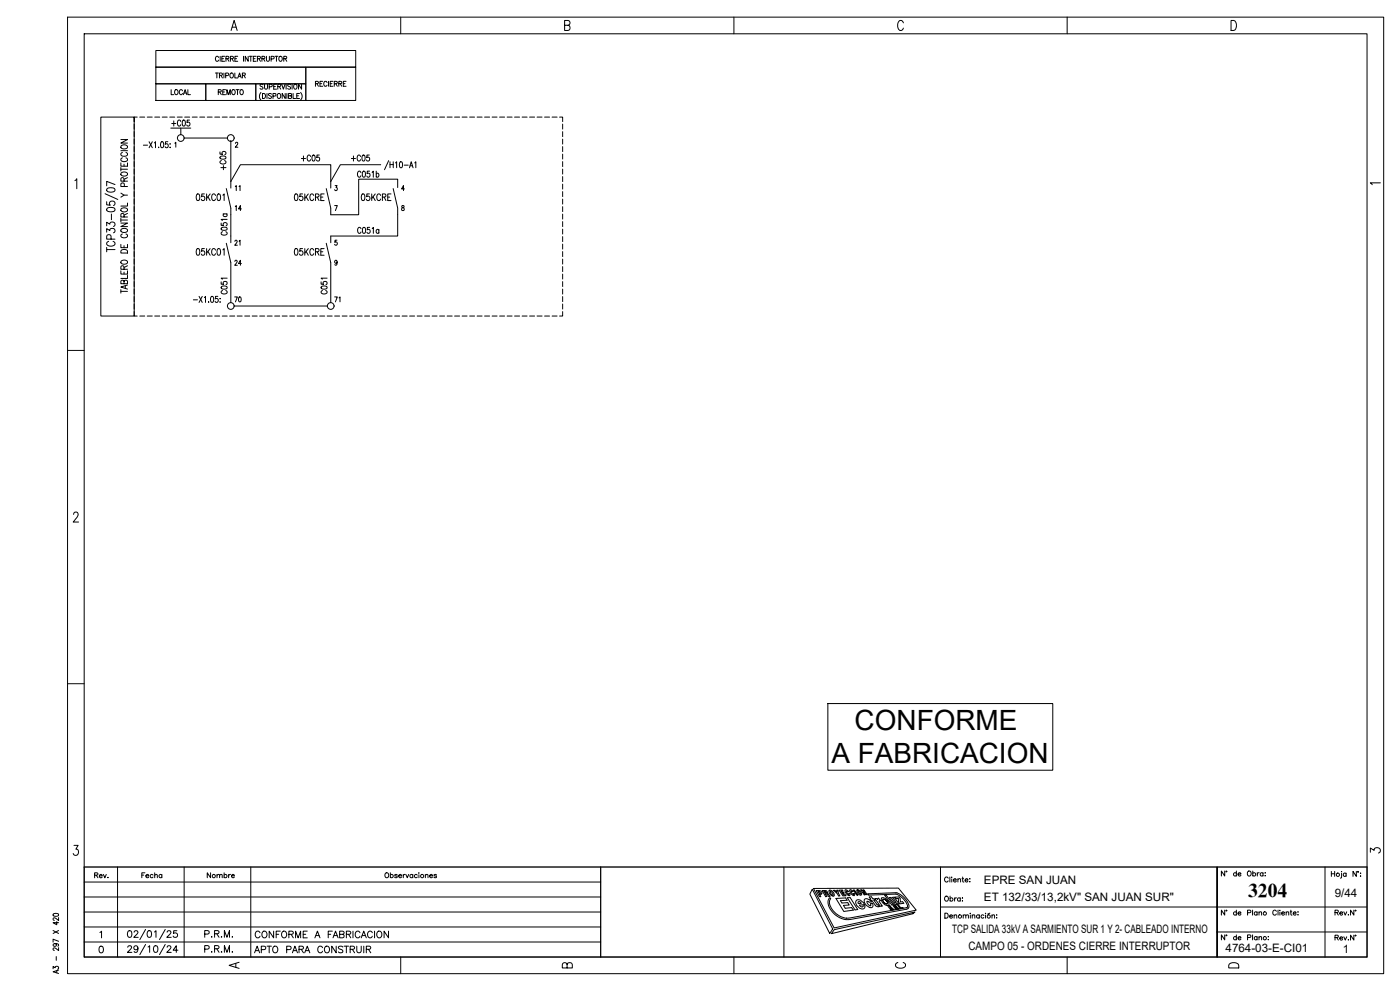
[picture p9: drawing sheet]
<svg xmlns="http://www.w3.org/2000/svg" width="420mm" height="297mm" viewBox="0 0 420 297" stroke-linecap="round" stroke-linejoin="round" font-family="sans-serif">
<defs><g id="words">
<g font-size="8.4">
<text x="256.5" y="219.2">CONFORME</text>
<text x="249.5" y="228.8">A FABRICACION</text>
</g>
<text font-size="5.9" x="374.6" y="269.1">3204</text>
<g font-size="5.3">
<text x="75.5" y="287.2">APTO PARA CONSTRUIR</text>
<text x="75.8" y="282.6">CONFORME A FABRICACION</text>
</g>
<g font-size="4.9">
<text x="50.8" y="39.2">+C05</text>
<text x="69.1" y="52.2" transform="rotate(-90 69.1 52.2)">+C05</text>
<text x="89.6" y="49.4">+C05</text>
<text x="104.4" y="49.4">+C05</text>
<text x="73.7" y="64.6" transform="rotate(-90 73.7 64.6)">14</text>
<text x="69.5" y="89.6" transform="rotate(-90 69.5 89.6)">C051</text>
<text x="99.5" y="89.6" transform="rotate(-90 99.5 89.6)">C051</text>
<text x="410.3" y="257.2">3</text>
<text x="67.7" y="291.7">A</text>
<text x="167.9" y="291.7">B</text>
<text x="267.8" y="291.7">C</text>
<text x="367.9" y="291.7">D</text>
</g>
<g font-size="4.4">
<text x="50.4" y="29.6">LOCAL</text>
<text x="73.4" y="58.6" transform="rotate(-90 73.4 58.6)">11</text>
<text x="69.5" y="74.8">21</text>
<text x="69.5" y="80.8">24</text>
<text x="69.5" y="91.7">70</text>
<text x="99.5" y="91.7">71</text>
<text x="27.5" y="264.6">Rev.</text>
<text x="41.6" y="264.6">Fecha</text>
<text x="61.4" y="264.6">Nombre</text>
</g>
<g font-size="3.5">
<text x="410.3" y="56.8">1</text>
<text x="295.3" y="265.3">EPRE SAN JUAN</text>
<text x="400.6" y="269.1">9/44</text>
<text x="295.3" y="270.3">ET 132/33/13,2kV&quot; SAN JUAN SUR&quot;</text>
<text x="285.8" y="279.8">TCP SALIDA 33kV A SARMIENTO SUR 1 Y 2- CABLEADO INTERNO</text>
<text x="290.7" y="284.9">CAMPO 05 - ORDENES CIERRE INTERRUPTOR</text>
<text x="367.8" y="285.7">4764-03-E-CI01</text>
<text x="403" y="285.9">1</text>
</g>
</g></defs>
<!-- layer: 0 -->
<g fill="none" stroke="#000" stroke-width=".3">
<path d="M20.3 5.1h395v287h-395zM25.3 10.1h385v277h-385zM46.8 15.2h60v5h-60zM65.6 17.3a.49 .49 0 0 0-.6-.4 .49 .49 0 0 0-.3 .6v.3a.49 .49 0 0 0 .3 .6 .49 .49 0 0 0 .6-.4M66.1 16.9v1.5M66.6 17.6h.5M67.4 16.9h-.8v1.5h.8M67.8 17.6l.8-.1v-.5l-.8-.1v1.5M68.3 17.6l.4 .8M69.1 17.6l.8-.1 .1-.5-.9-.1v1.5M69.4 9.1l.9-3 .9 3M69.6 17.6l.5 .8"/>
<path d="M69.7 8.1h1.1M70.5 17.6h.5M71.3 16.9h-.8v1.5h.8M73.1 16.9v1.5M74.5 16.9v1.5l-.9-1.5v1.5M74.8 16.9h.9M75.3 16.9v1.5M76 17.6h.6M76.9 16.9h-.9v1.5h.9M77.3 17.6l.7-.1 .1-.5-.8-.1v1.5M77.7 17.6l.5 .8M78.6 17.6l.8-.1v-.5l-.8-.1v1.5"/>
<path d="M79.1 17.6l.4 .8M80 16.9v1.1l.3 .4 .5-.2v-1.3M81.4 17.7l.7-.1 .1-.6-.8-.1v1.5M82.5 16.9h.9M83 16.9v1.5M83.8 17.1l.3-.2a.72 .72 0 0 1 .6 .8 .72 .72 0 0 1-.8 .6l-.2-.5zM85.2 17.6l.7-.1 .1-.5-.8-.1v1.5M85.6 17.6l.5 .8M120.3 5.1v5M169.5 7.6h1a.73 .73 0 0 0 .6-.7 .73 .73 0 0 0-.6-.8h-1v3h1a.81 .81 0 0 0 .6-.7 .81 .81 0 0 0-.6-.8M220.3 5.1v5M271.1 6.9a.8 .8 0 0 0-1.2-.6 2 2 0 0 0 .2 2.8 .86 .86 0 0 0 1-.7"/>
<path d="M320.3 5.1v5M369.5 6.1h.8a1.76 1.76 0 0 1 0 3h-.8zM40.3 37.2v1.5M40.3 39.5v1.5M41.2 35.1h-.9v59.7h-10v-59.7h10v1.4M41.9 35.1h1.5M44.2 35.1h1.5M46.4 35.1h1.5M46.8 25.1h15v5h-15zM46.8 20.2h45v4.9h-45zM48.7 35.1h1.5M59.9 35.1h1.5"/>
<path d="M61.8 25.1h15v5h-15zM62.2 35.1h1.5M64.4 35.1h1.5M64.6 21.9h.9M65.1 21.9v1.5M65.5 27.6l.8-.1 .1-.5-.9-.1v1.5M65.9 22.6l.7-.1 .1-.5-.8-.1v1.5M65.9 27.6l.5 .8M66.3 22.6l.5 .8M66.7 35.1h1.5M66.9 27.6h.5M67.2 21.9v1.5"/>
<path d="M67.7 26.9h-.8v1.5h.8M67.7 22.7l.8-.1 .1-.6-.9-.1v1.5M68.1 28.4v-1.5l.5 1.5 .5-1.5v1.5M68.9 35.1h1.5M69.3 22a.68 .68 0 0 1 .8 .6 .68 .68 0 0 1-.8 .7l-.3-.5zM69.7 27.1l.2-.2a.71 .71 0 0 1 .7 .8 .71 .71 0 0 1-.8 .6l-.3-.5zM70.5 21.9v1.5h.8M70.8 26.9h.9M71.2 35.1h1.5M71.3 26.9v1.5M71.4 23.4l.5-1.5 .5 1.5M71.6 22.9h.6"/>
<path d="M72.3 27l.1-.1a.71 .71 0 0 1 .7 .8 .71 .71 0 0 1-.8 .6l-.3-.5zM72.7 22.6l.8-.1 .1-.5-.9-.1v1.5M73.2 22.6l.4 .8M73.4 35.1h1.5M75.7 35.1h1.5M76.8 25.1h15v5h-15zM77.9 35.1h1.5M78.3 27.7a1.67 1.67 0 0 0 0 2.3M78.8 28a.77 .77 0 0 1 .9 .8 .77 .77 0 0 1-.9 .7zM78.9 25.5l-.3-.2-.6 .2 .2 .3 .7 .5-.3 .5-.6-.3M79.4 25.3v1l.4 .5 .4-.3 .1-1.2M80.1 28v1.5"/>
<path d="M80.2 35.1h1.5M80.8 26h.8v-.7h-.8v1.5M81.5 28.3l-.4-.3-.5 .3 .1 .3 .6 .3 .2 .4-.4 .2-.5-.2M81.9 28.8l.8-.1 .1-.5-.9-.2v1.5M82.1 26h.5M82.4 35.1h1.5M83 25.3h-.9v1.5h.9M83.4 26l.7-.1v-.6h-.7v1.5M83.5 28.1a.69 .69 0 0 1 .8 .7 .69 .69 0 0 1-.8 .7l-.3-.5zM83.8 26l.5 .8M84.5 25.3l.5 1.5 .5-1.5M84.7 35.1h1.5"/>
<path d="M85.6 28v1.5l-.9-1.5v1.5M85.9 25.3v1.5M86.1 28v1.5M86.6 28.7h.8l.1-.5-.9-.2v1.5l.9-.1v-.4l-.3-.3M86.9 35.1h1.5M87.2 25.5l-.3-.2-.6 .2 .2 .3 .7 .5-.3 .5-.6-.3M87.7 25.3v1.5M88 28v1.5h.7M88.4 25.3h.1a.72 .72 0 0 1 .7 .7 .72 .72 0 0 1-.8 .7l-.3-.5zM89.1 28.7h.5M89.2 35.1h1.5M89.9 28h-.8v1.5h.8"/>
<path d="M90.2 27.7a1.62 1.62 0 0 1 0 2.3M90.5 25.3v1.5l-.9-1.5v1.5M91.4 35.1h1.5M91.8 20.2h15v9.9h-15zM93.7 35.1h1.5M94.7 25.1l.7-.1 .1-.5-.8-.1v1.5M95.1 25.1l.5 .8M95.9 35.1h1.5M96 25.1h.5M96.9 24.4h-.9v1.5h.9M98.1 24.8a.5 .5 0 0 0-.5-.4 .5 .5 0 0 0-.4 .6v.3a.5 .5 0 0 0 .3 .6 .5 .5 0 0 0 .6-.4M98.2 35.1h1.5"/>
<path d="M98.6 24.4v1.5M99.1 25.1h.5M99.9 24.4h-.8v1.5h.8M100.3 25.1l.8-.1 .1-.5-.9-.1v1.5M100.4 35.1h1.5M100.8 25.1l.4 .8M101.7 25.1l.7-.1 .1-.5-.8-.1v1.5M102.1 25.1l.5 .8M102.7 35.1h1.5M103 25.1h.5M103.9 24.4h-.9v1.5h.9M104.9 35.1h1.5"/>
<path d="M107.2 35.1h1.5M109.4 35.1h1.5M111.7 35.1h1.5M113.9 35.1h1.5M116.2 35.1h1.5M118.4 35.1h1.5M120.7 35.1h1.5M122.9 35.1h1.5M125.2 35.1h1.5M127.4 35.1h1.5M129.7 35.1h1.5M131.9 35.1h1.5"/>
<path d="M134.2 35.1h1.5M136.4 35.1h1.5M138.7 35.1h1.5M140.9 35.1h1.5M143.2 35.1h1.5M145.4 35.1h1.5M147.7 35.1h1.5M149.9 35.1h1.5M152.2 35.1h1.5M154.4 35.1h1.5M156.7 35.1h1.5M158.9 35.1h1.5"/>
<path d="M161.2 35.1h1.5M163.4 35.1h1.5M165.7 35.1h1.5M167.9 35.1h1v1.4M168.9 37.2v1.5M168.9 39.5v1.5M22.5 54.2l.5-.6v3M31.5 58.1l3.8 1.7M32.1 56.6l1-.3a1.16 1.16 0 0 1 1.4 .6v.2a1.63 1.63 0 0 1-2.5 0zM34.5 55.4l-2.5-1v1.4M36.3 48.9v1h2v-1M36.3 41.9h2l-2 1h2"/>
<path d="M36.3 50.2v1.1M36.3 57.9l.9 .6M36.3 50.8h2M36.3 45.2h2M36.4 51.9a1.12 1.12 0 0 1 1.9 .5 1.1 1.1 0 0 1-1.1 .5 1.1 1.1 0 0 1-.9-.8zM36.4 43.8a1.12 1.12 0 0 1 1.9 .4 1.1 1.1 0 0 1-1.1 .5 1.1 1.1 0 0 1-.9-.8zM36.7 47.3a.59 .59 0 0 0-.4 .8 .59 .59 0 0 0 .7 .4h.5a.59 .59 0 0 0 .8-.4 .59 .59 0 0 0-.5-.8M36.7 45.7a.59 .59 0 0 0-.4 .8 .59 .59 0 0 0 .7 .4h.5a.59 .59 0 0 0 .8-.4 .59 .59 0 0 0-.5-.8M37.2 54.4l-.1-1h-.7l-.1 1h2M37.2 49.3v.6M37.3 56l-.1-1h-.8l-.1 1h2M38.3 58.5h-1.1l-.9 .7"/>
<path d="M38.3 53.3l-1.1 .5M40.3 41.7v1.5M40.3 44v1.5M40.3 46.2v1.5M40.3 48.5v1.5M40.3 50.7v1.5M40.3 53v1.5M40.3 55.2v1.5M40.3 57.5v1.5M40.3 59.7v1.5M43 43.6h1.3M44.7 42.5l1 1.8"/>
<path d="M45.7 42.5l-1 1.8M46.3 42.9l.4-.4v1.8M47.6 44.2v.1zM48.4 42.6l.2-.1a1 1 0 0 1 .5 .9 1 1 0 0 1-.5 .9l-.4-.7zM50.4 42.5h-.7l-.1 .8a.53 .53 0 0 1 .8 0 .53 .53 0 0 1-.1 .8 .53 .53 0 0 1-.8-.1M51 43.1v.2zM51 44.2v.1zM52.5 43l.3-.3v1.5M55.3 41.4h13M59.1 58.3h.6l.2 .3v1.2l-.4 .4-.4-.1-.1-.3-.1-.8zM61.3 58.2h-.7l-.1 .8a.6 .6 0 0 1 .9 .1 .6 .6 0 0 1-.1 .8 .6 .6 0 0 1-.9-.1M62 58.2v2"/>
<path d="M62.4 59l.7 1.2M63.1 58.2l-1.1 1.3M64.7 58.7a.59 .59 0 0 0-.8-.5 .59 .59 0 0 0-.4 .7v.5a.59 .59 0 0 0 .4 .8 .59 .59 0 0 0 .8-.5M65.4 58.3h.6l.1 .3v1.2l-.4 .4-.3-.1-.2-.3-.1-.8zM66.9 58.6l.4-.4v2M67.9 56.6l1.4 5.8M69.3 42.4v12l2.9-5h27.1v5M69.3 42.4h.1M70.7 43v-.2a.36 .36 0 0 1 .5 0 .36 .36 0 0 1 .1 .5l-.7 .9h.8M88.6 58.3h.6l.1 .3v1.2l-.3 .4-.4-.1-.2-.3-.1-.8zM90.8 58.2h-.8v.8a.6 .6 0 0 1 .8 .1 .6 .6 0 0 1-.1 .8 .6 .6 0 0 1-.8-.1M91.5 58.2v2"/>
<path d="M91.9 59l.6 1.2M92.5 58.2l-1 1.3M94.1 58.7a.59 .59 0 0 0-.7-.5 .59 .59 0 0 0-.4 .7v.5a.59 .59 0 0 0 .4 .8 .59 .59 0 0 0 .7-.5M94.7 59.1l.9-.1 .2-.2-.2-.5-.9-.1v2M95.2 59.1l.6 1.1M96.3 59.1h.6M97.3 58.2h-1v2h1M99.3 54.4v2M100.6 55.7h.6l-.4 .6a.44 .44 0 0 1 .4 .6 .44 .44 0 0 1-.8 0M108.3 51.8a.54 .54 0 0 0-.6-.4 .54 .54 0 0 0-.4 .6v.5a.54 .54 0 0 0 .4 .7 .54 .54 0 0 0 .6-.5M108.7 58.3h.6l.1 .3v1.2l-.4 .4-.3-.1-.2-.3-.1-.8zM108.9 51.5l.2-.1a1.02 1.02 0 0 1 .6 .9 1.02 1.02 0 0 1-.6 .9l-.4-.8z"/>
<path d="M110.9 58.2h-.8l-.1 .8a.6 .6 0 0 1 .9 .1 .6 .6 0 0 1-.1 .8 .6 .6 0 0 1-.8-.1M110.9 51.4h-.7v.7a.53 .53 0 0 1 .7 .1 .53 .53 0 0 1 0 .7 .53 .53 0 0 1-.8-.1M111.6 58.2v2M111.7 51.7l.3-.3v1.8M111.9 59l.7 1.2M112.6 58.2l-1 1.3M112.9 52.2l.1-.2a.53 .53 0 0 1 .7 .6 .53 .53 0 0 1-.7 .5l-.1-.2M112.9 51.4v1.8M114.2 58.7a.59 .59 0 0 0-.7-.5 .59 .59 0 0 0-.4 .7v.5a.59 .59 0 0 0 .4 .8 .59 .59 0 0 0 .7-.5M114.3 49.4h-12.2l-2.8 5M114.8 59.1l.9-.1v-.7l-.9-.1v2M115.3 59.1l.5 1.1"/>
<path d="M116.4 59.1h.6M116.6 48.2l-1.2 2.7M117 48.5v1.8M117 49.4h1M117.3 58.2h-.9v2h.9M118 56.6l1.4 5.8v8.4h-20.1v2M118 48.5v1.8M118.7 48.9l.3-.4v1.8M119.4 56.3v-2.5h-11.8v10.6h-8.3v-2l-1.4-5.8M120.1 48.6l.2-.1a1 1 0 0 1 .5 .9 1 1 0 0 1-.5 .9l-.4-.7zM121.3 49.6h1.2M121.4 56.7h-.9l.6-1v1.5"/>
<path d="M122.9 50.3l.5-1.8 .6 1.8M123.1 49.7h.7M124.5 48.9l.3-.4v1.8M168.9 41.7v1.5M168.9 44v1.5M168.9 46.2v1.5M168.9 48.5v1.5M168.9 50.7v1.5M168.9 53v1.5M168.9 55.2v1.5M168.9 57.5v1.5M168.9 59.7v1.5"/>
<path d="M32 69.7v-1.1l1 .6a.74 .74 0 0 1 1.1-.6 .74 .74 0 0 1 0 1.3M32 67.8v-1.1l1 .6a.74 .74 0 0 1 1.1-.6 .74 .74 0 0 1 0 1.2M32 60.5v1l1.1 .1a.76 .76 0 0 1 .1-1.1 .76 .76 0 0 1 1 0 .76 .76 0 0 1 .1 1.1l-.2 .1M32 74.9h2.5M32 74.2v1.4M32.1 62.5l1-.3a1.16 1.16 0 0 1 1.4 .6v.2a1.63 1.63 0 0 1-2.5 0zM32.6 72.4a.74 .74 0 0 0-.6 .9 .74 .74 0 0 0 1 .6h.6a.74 .74 0 0 0 .9-.6 .74 .74 0 0 0-.6-.9M33.3 71.8v-.9a.69 .69 0 0 0-.6-.5 .69 .69 0 0 0-.7 .5v.9h2.5M33.4 64.2v1.7M36.3 73.3v1h2v-1M36.3 66.9h2l-2 1.1h2M36.3 65.5v1"/>
<path d="M36.3 66h2M36.4 78.4a1.12 1.12 0 0 1 1.9 .4 1.1 1.1 0 0 1-1.1 .5 1.1 1.1 0 0 1-.9-.8zM36.4 75.2a1.09 1.09 0 0 1 1.2-.3 1.09 1.09 0 0 1 .7 1h-2zM36.4 68.8a1.14 1.14 0 0 1 1.9 .5 1.11 1.11 0 0 1-1.1 .5 1.11 1.11 0 0 1-.9-.8zM36.4 62.7a1.14 1.14 0 0 1 1.9 .4 1.1 1.1 0 0 1-1.1 .5 1.1 1.1 0 0 1-.9-.8zM36.7 70.2a.59 .59 0 0 0-.4 .7 .59 .59 0 0 0 .7 .5h.5a.59 .59 0 0 0 .8-.5 .59 .59 0 0 0-.5-.7M37.2 65.1l-.1-.9h-.7l-.1 .9h2M37.2 73.7v.6M38.3 60.9v.9h-2M38.3 79.7l-1.1 .6M38.3 64l-1.1 .6M40.3 62v1.5"/>
<path d="M40.3 64.2v1.5M40.3 66.5v1.5M40.3 68.7v1.5M40.3 71v1.5M40.3 73.2v1.5M40.3 75.5v1.5M40.3 77.7v1.5M40.3 80v1.5M59.1 74.7h.6l.2 .3v1.2l-.4 .4-.4-.1-.1-.3-.1-.8zM61.3 74.6h-.7l-.1 .8a.6 .6 0 0 1 .9 .1 .6 .6 0 0 1-.1 .8 .6 .6 0 0 1-.9-.1M62 74.6v2M62.4 75.4l.7 1.2"/>
<path d="M63.1 74.6l-1.1 1.3M64.7 75.1a.59 .59 0 0 0-.8-.5 .59 .59 0 0 0-.4 .8v.4a.59 .59 0 0 0 .4 .8 .59 .59 0 0 0 .8-.5M65.4 74.7h.6l.1 .3v1.2l-.4 .4-.3-.1-.2-.3-.1-.8zM66.4 66.9v.7l.7 .1a.54 .54 0 0 1 .1-.8 .54 .54 0 0 1 .8 .1 .54 .54 0 0 1-.2 .8M66.5 68.4l.9-.2h.4l.4 .4a1.02 1.02 0 0 1-1.8 0zM66.8 69.5a.52 .52 0 0 0-.4 .7 .52 .52 0 0 0 .6 .3h.5a.53 .53 0 0 0 .7-.3 .53 .53 0 0 0-.5-.7M66.9 75l.4-.4v2M67 64.2h1.2M67.2 64.2a.52 .52 0 0 0-.1 .7 .52 .52 0 0 0 .8 0l.3-.2-.3-.5M67.9 73l1.4 5.8v12M68.2 65.8h-1.8l.3 .4M69.3 64.4v6.4"/>
<path d="M88.6 74.7h.6l.1 .3v1.2l-.3 .4-.4-.1-.2-.3-.1-.8zM90.8 74.6h-.8v.8a.6 .6 0 0 1 .8 .1 .6 .6 0 0 1-.1 .8 .6 .6 0 0 1-.8-.1M91.5 74.6v2M91.9 75.4l.6 1.2M92.5 74.6l-1 1.3M94.1 75.1a.59 .59 0 0 0-.7-.5 .59 .59 0 0 0-.4 .8v.4a.59 .59 0 0 0 .4 .8 .59 .59 0 0 0 .7-.5M94.7 75.5l.9-.1 .2-.2-.2-.5-.9-.1v2M95.2 75.5l.6 1.1M96.3 75.5h.6M97.3 74.6h-1v2h1M97.9 73l1.4 5.8v12M100.4 61.7h.8l-.5 1.5"/>
<path d="M101.1 72.1h-.5l-.1 .6a.45 .45 0 0 1 .6 .1 .45 .45 0 0 1 0 .6 .45 .45 0 0 1-.7-.1M101.2 78.6l-.2 .3a.4 .4 0 0 1-.5-.1 .4 .4 0 0 1 .1-.6 .4 .4 0 0 1 .5 .1v1l-.3 .3-.3-.2M108.3 68.6a.52 .52 0 0 0-.6-.4 .52 .52 0 0 0-.4 .7v.4a.53 .53 0 0 0 .4 .7 .53 .53 0 0 0 .6-.4M109 68.3l.2-.1a1 1 0 0 1 .5 .9 1 1 0 0 1-.5 .9l-.4-.8zM110.9 68.2h-.6l-.1 .8a.54 .54 0 0 1 .8 0 .54 .54 0 0 1-.1 .8 .54 .54 0 0 1-.8-.1M111.7 68.6l.3-.4v1.8M113.7 69.1a.56 .56 0 0 0-.9 .2 .56 .56 0 0 0 .6 .7l.3-.2M113.7 68.8v1.2M120.6 61.7v.5a.51 .51 0 0 1 .7 .4 .51 .51 0 0 1-.5 .6 .54 .54 0 0 1-.2-.7 .54 .54 0 0 1 .6-.3v-.5zM168.9 62v1.5M168.9 64.2v1.5M168.9 66.5v1.5"/>
<path d="M168.9 68.7v1.5M168.9 71v1.5M168.9 73.2v1.5M168.9 75.5v1.5M168.9 77.7v1.5M168.9 80v1.5M36.3 81.3v.9h2v-.9M36.3 87.4h2M36.3 86.9v1M37.2 84.5l.4-.4h.5l.2 .4v.6h-2l.1-.9h.7l.1 .9M37.2 80.8l-.1-.9h-.7l-.1 .9h2M37.2 81.6v.6"/>
<path d="M37.6 85.7v.8M38.3 85.5l-2 .6 2 .6M38.3 82.6v.9h-2M40.3 93.5v1.3h.9M40.3 82.2v1.5M40.3 84.5v1.5M40.3 86.7v1.5M40.3 89v1.5M40.3 91.2v1.5M41.9 94.8h1.5M44.2 94.8h1.5M46.4 94.8h1.5"/>
<path d="M48.7 94.8h1.5M50.9 94.8h1.5M53.2 94.8h1.5M55.4 94.8h1.5M57.7 94.8h1.5M58 90h1.3M59.7 88.9l1 1.8M59.9 94.8h1.5M60.7 88.9l-1 1.8M61.3 89.3l.4-.4v1.8M62.2 94.8h1.5M62.6 90.6v.1z"/>
<path d="M63.4 89l.2-.1a1.02 1.02 0 0 1 .5 .9 1.02 1.02 0 0 1-.5 .9l-.4-.7zM64.4 94.8h1.5M66.7 94.8h1.5M68.9 94.8h1.5M70.3 91.8h28M71.2 94.8h1.5M73.4 94.8h1.5M75.7 94.8h1.5M77.9 94.8h1.5M80.2 94.8h1.5M82.4 94.8h1.5M84.7 94.8h1.5"/>
<path d="M86.9 94.8h1.5M89.2 94.8h1.5M91.4 94.8h1.5M93.7 94.8h1.5M95.9 94.8h1.5M98.2 94.8h1.5M100.4 94.8h1.5M102.7 94.8h1.5M104.9 94.8h1.5M107.2 94.8h1.5M109.4 94.8h1.5M111.7 94.8h1.5"/>
<path d="M113.9 94.8h1.5M116.2 94.8h1.5M118.4 94.8h1.5M120.7 94.8h1.5M122.9 94.8h1.5M125.2 94.8h1.5M127.4 94.8h1.5M129.7 94.8h1.5M131.9 94.8h1.5M134.2 94.8h1.5M136.4 94.8h1.5M138.7 94.8h1.5"/>
<path d="M140.9 94.8h1.5M143.2 94.8h1.5M145.4 94.8h1.5M147.7 94.8h1.5M149.9 94.8h1.5M152.2 94.8h1.5M154.4 94.8h1.5M156.7 94.8h1.5M158.9 94.8h1.5M161.2 94.8h1.5M163.4 94.8h1.5M165.7 94.8h1.5"/>
<path d="M168.9 93.5v1.3h-1M168.9 82.2v1.5M168.9 84.5v1.5M168.9 86.7v1.5M168.9 89v1.5M168.9 91.2v1.5M20.3 105.1h5M22.1 154.3l.2-.5 .7-.2 .3 .3 .1 .6-1.4 2.1h1.6M20.3 205.1h5M22.2 253.6h1.2l-.6 1.2a.88 .88 0 0 1 .7 1.3 .88 .88 0 0 1-1.5 0M120.3 287.1v5M220.3 287.1v5"/>
<path d="M320.3 287.1v5"/>
<circle cx="54.3" cy="41.4" r="1.01"/>
<circle cx="69.3" cy="41.4" r="1.01"/>
</g>
<!-- layer: TEXTOS -->
<g fill="none" stroke="#000" stroke-width=".3">
<path d="M15.9 279.2l1.7 .9M16 274.2l.9-.2 .7 .4a.92 .92 0 0 1-.8 .5 .92 .92 0 0 1-.9-.5zM17 276.5v1l-1.1-.7h1.7M17.6 275.3v.9l-1.2-.8-.5 .2 .1 .4 .3 .1M17.6 279.2l-1.7 .9M30 279.8l.5-.4v2M38.5 279.3h.5a1.14 1.14 0 0 1 0 1.9h-.2a1.26 1.26 0 0 1-.3-1.9zM40.3 279.7l.1-.4h.6l.4 .5-1.3 1.4h1.4M43.7 278.9l-1.7 3M44.4 279.3h.5a1.14 1.14 0 0 1 0 1.9h-.2a1.26 1.26 0 0 1-.3-1.9zM46.3 279.6l.5-.3v1.9M49.6 278.9l-1.7 3"/>
<path d="M50.2 279.7l.1-.4h.6l.4 .5-1.2 1.4h1.3M53.1 279.3h-1v.8a.7 .7 0 0 1 1 0 .7 .7 0 0 1-.1 1.1 .7 .7 0 0 1-1-.3M15.9 290.7v-.7l.7 .4a.49 .49 0 0 1 .7-.4 .49 .49 0 0 1 0 .8M16.5 283.1l.4 .2a.45 .45 0 0 1-.5 .7 .45 .45 0 0 1-.2-.8l1.3 .1 .1 .3-.3 .3M16.9 287v1.1M17 291.3v.6M17.6 291.1l-1.7 .5 1.7 .5M17.6 284.3v.9l-1.2-.8-.5 .2 .1 .4 .3 .2M17.6 282.4l-1.7-.6v.9M30 284a.63 .63 0 0 1 .9 .3l.1 .5a.87 .87 0 0 1-.7 1.1 1.29 1.29 0 0 1-.3-1.9zM38.3 284.2l.2-.4h.6l.4 .5-1.3 1.5h1.4M41.4 284.4a.63 .63 0 0 1-.8 .6 .63 .63 0 0 1-.3-1 .63 .63 0 0 1 1 0l.1 .4a.96 .96 0 0 1-.8 1.4l-.3-.3"/>
<path d="M43.7 283.4l-1.7 3M44.4 284.1l.5-.3v2M46.3 283.8h.5a1.14 1.14 0 0 1 0 2h-.2a1.26 1.26 0 0 1-.3-2zM49.6 283.4l-1.7 3M50.2 284.2l.1-.4h.6l.4 .5-1.2 1.5h1.3M53.4 285.1h-1.4l.9-1.3v2M61.4 284.8l1.2-.1 .2-.3-.1-.5-1.3-.2v2M61.4 280.3l1.2-.1 .2-.3-.1-.5-1.3-.2v2M63.5 285.6h.1zM63.5 281.1h.1zM64.4 284.7l1.1-.1 .2-.5-.5-.4h-.8v2M64.4 280.2l1.1-.1 .2-.5-.5-.4h-.8v2"/>
<path d="M65.1 284.7l.6 1M65.1 280.2l.6 1M66.4 285.6h.2zM66.4 281.1h.2zM67.3 285.7v-2l.8 2 .8-2v2M67.3 281.2v-2l.8 2 .8-2v2M69.6 285.6h.2zM69.6 281.1h.2z"/>
</g>
<!-- layer: rotulo -->
<path d="M25.3 260.1h385" fill="none" stroke="#000" stroke-width=".4"/>
<g fill="none" stroke="#000" stroke-width=".3">
<path d="M25.3 260.1v27h385v-27M25.3 278.1h155M25.3 273.6h155M25.3 269.1h155M25.3 264.6h155M35.3 260.1v27M55.3 260.1v27M75.3 260.1v27M117.2 262.6a.48 .48 0 0 1 .7-.1 .48 .48 0 0 1 0 .7 .48 .48 0 0 1-.7-.1M117.2 261.9v1.5M119.2 262.6l-.3-.2-.5 .2 .8 .3v.4l-.8-.2M119.6 262.8h.9a.5 .5 0 0 0-.8-.2 .5 .5 0 0 0 0 .8 .5 .5 0 0 0 .8-.3"/>
<path d="M121 262.4v1M121.6 262.4l-.6 .4M121.8 262.4l.4 1 .5-1M123.9 262.6a.48 .48 0 0 0-.7-.1 .48 .48 0 0 0 0 .7 .48 .48 0 0 0 .7-.1M123.9 262.4v1M125.2 262.6a.48 .48 0 0 0-.7-.1 .48 .48 0 0 0 0 .7 .48 .48 0 0 0 .7-.1M125.7 261.9h.1M125.7 262.4v1M127.6 262.7l.4-.3h.4l.1 1M127.6 262.4v1M128.9 262.8h.9a.5 .5 0 0 0-.8-.2 .5 .5 0 0 0 0 .8 .5 .5 0 0 0 .8-.3M131 262.6l-.3-.2-.5 .2 .8 .3v.4l-.5 .1-.3-.3"/>
<path d="M180.3 260.1v27M235.3 260.1v27M243.8 266.8l6.1 11.9-.9 1.4-6-11.8zM244.1 266.6l25.5-.1 5.4 6.6-24.7 5.3zM245 267.2h1a.62 .62 0 0 1 .6 .4 .62 .62 0 0 1-.2 .7h-.5l.5 .7h-.5zM245.5 267.5h.5l.2 .5h-.4zM247.8 267.9l.2-.2-.2-.2-.6-.1 .4 .6h.2M248.2 268.3l-.5-.1 .5 .8h-.4M248.3 268.4l.4 .6h.4l-.8-.9-.2-.7-1.4-.2 1.1 1.8M248.9 267.1a1.38 1.38 0 0 1 1.4 1.8 1.38 1.38 0 0 1-1.4-1.8zM249.2 267.4l.6 .5 .2 .8-.6-.5zM250.2 267.1h.4l.6 .6-.1-.6h.4l.1 .9 .5 .8h-.4l-.4-.6z"/>
<path d="M250.4 278.9l24.2-5.3-.6 .6-24.5 5.9zM250.9 269.6l2.9-.2 .4 .7-2 .1 .5 .7 1.7-.1 .5 .7-1.8 .2 .6 .8 1.9-.2 .5 .8-2.9 .4zM251.8 267.1l1-.1 .2 .4h-.6l.3 .4 .5-.1 .2 .3h-.5l.2 .5 .6-.1 .2 .4h-.9zM254.1 275.5h.1M254.3 269.4l.8-.1 2.3 3.6-.8 .1zM254.7 268.1v.3l-.7-1.1 .4 .3 .2-.2-.8-.4a1.22 1.22 0 0 0 1 1.7l.3-.2-.1-.4h-.3M256.1 267h.3l1 1.6h-.3zM256.1 268.1v.3l-.8-1.1 .7 .1-.8-.5a1.22 1.22 0 0 0 1 1.8l.3-.2-.1-.4h-.3M257.2 267a1.26 1.26 0 0 1 1.3 1.6 1.26 1.26 0 0 1-1.3-1.6zM257.5 267.2l.5 .4 .2 .7-.5-.4zM257.6 271.1l.8-.1-.2-.3-.5-.2-.1 .6M258.3 267h.3l.9 .8-.5-.8h.3l.9 1.4h-.2l-.9-.7 .5 .8h-.2z"/>
<path d="M259.5 269.8a1.64 1.64 0 0 1 2.1 .8l-.8 .1-.5-.3a1 1 0 0 0 1 1.3l-.1-.6h.6a.78 .78 0 0 1-.4 1.2 2.13 2.13 0 0 1-1.9-2.5zM259.6 271.7a.86 .86 0 0 1-.4 1 .86 .86 0 0 1-1.1-.1l-1-1a.97 .97 0 0 1 0-1.5 .97 .97 0 0 1 1.4 .2l1 1.1-1.6 .2 .8 .5 .3-.3 .6-.1M262.7 271.6l.4 .4h.5M262.8 271.7l-1.1-1.5h-.3l-.4-.4h.3l-.4-.7h.6l.5 .6h.3l.3 .4-.3 .1 .9 1.2 .8 .6-.4 .1M264.2 270.2l-.3 .3 .9 1.4h-.6l-1.6-2.3h.6l.2 .2 .3-.3 .5 .7M264.6 269.5a1.83 1.83 0 0 1 2.1 2.1 1.83 1.83 0 0 1-2.1-2.1zM265 269.8h.5l.6 .5a.58 .58 0 0 1 0 1l-.9-.5-.3-.7zM265.5 268.6h.5l2.1 2.8-.5 .1zM266.5 271.8h.6l.2 .2h-.5l.8 .3 .3 .4v.4l-.6-.1-.3-.4h.5l-.6-.2zM266.9 269.3h.5l1 1.4 .5 .1-1-1.6h.4l1.5 2-.4 .1-.3-.3v.3l-.2 .1-.6-.3zM266.9 271.7h.1M268 272.8l.3 .2z"/>
<path d="M268.1 271.5l.7 .1 .2 .5 .6 .6-.3 .1-.6-.5 .4 .5-.2 .1-.9-1.2zM268.5 271.7h.1M268.5 271.7h-.3l.3 .4 .3-.1-.2-.3M268.6 269.2l1.2-.1 .3 .4 .1 1.1h.7l.3 .4-1.1 .2-.4-.6-.1-1h-.7zM268.8 268.2a5.2 5.2 0 0 1 3.5 3.9l-.4 .3-17.8 3.1M268.9 268.3l-8.3 .3-.2-.4 8.5-.4a5.6 5.6 0 0 1 3.9 4.1l-.2 .6M269.2 271.4l.3-.1 .8 1.1 .5 .1-.6 .1zM269.5 272.5l.4 .2zM270.7 272.3l.4 .2zM272.1 272.8l-16.8 3.1a6.1 6.1 0 0 1-6.8-5.7l.4-.9 .4 .2a3.2 3.2 0 0 0 1.1 4.1 6 6 0 0 0 3.7 1.9M272.6 272.5l-.5 .3M282.3 272.1h127.8"/>
<path d="M282.3 260.1v27M283.6 274h.4a.8 .8 0 0 1 .6 .7 .8 .8 0 0 1-.6 .8h-.4zM283.6 269.1l.2-.1a.67 .67 0 0 1 .8 .7 .67 .67 0 0 1-1 .5zM284.6 263.5a.56 .56 0 0 0-.7-.4 .56 .56 0 0 0-.4 .6v.4a.56 .56 0 0 0 .4 .5 .56 .56 0 0 0 .7-.3M285 274.9h.8a.48 .48 0 0 0-.5-.4 .48 .48 0 0 0-.4 .5 .48 .48 0 0 0 .4 .5l.5-.2M285.1 263.1v1.5M285.1 269.6a.48 .48 0 0 1 .7-.1 .48 .48 0 0 1 0 .7 .48 .48 0 0 1-.7 0M285.1 268.9v1.5M285.6 263.2h.1M285.6 263.7v.9M286.1 264.1h.9a.48 .48 0 0 0-.5-.4 .48 .48 0 0 0-.5 .5 .48 .48 0 0 0 .5 .4l.5-.2M286.3 274.8l.4-.3 .4 .1v.9"/>
<path d="M286.3 274.5v1M286.5 269.4v1M287.1 269.4l-.4 .1-.2 .3M287.5 263.9l.3-.3 .4 .1 .1 .9M287.5 263.6v1M288.2 269.6a.47 .47 0 0 0-.7-.1 .47 .47 0 0 0 0 .7 .47 .47 0 0 0 .7 0M288.2 269.4v1M288.7 263.6h.5M288.9 269.4h.1M288.9 270.3h.1M288.9 263.1v1.3l.4 .2M289.1 274.8l.3-.3 .4 .1v.9"/>
<path d="M289.1 274.5v1M289.6 264.1h.9a.48 .48 0 0 0-.5-.4 .48 .48 0 0 0-.5 .5 .48 .48 0 0 0 .5 .4l.5-.2M289.8 274.8l.4-.3 .4 .1v.9M291.1 264.5h.1M291.1 263.6h.1M291.1 274h.1M291.2 274.6v.9M291.8 274.8l.3-.3 .4 .1 .1 .9M291.8 274.5v1M293.9 274.7a.47 .47 0 0 0-.7-.1 .47 .47 0 0 0 0 .7 .47 .47 0 0 0 .7 0M293.9 274.5v1M295.3 274.7a.47 .47 0 0 0-.7-.1 .47 .47 0 0 0 0 .7 .47 .47 0 0 0 .7 0"/>
<path d="M295.7 274h.1M295.8 274.6v.9M297.1 274l-.7 .3M297.7 274.8l.4-.3 .3 .1 .1 .9M297.7 274.5v1M299.1 274.5h.1M299.1 275.3h.1M365.1 279.6h45M367.6 273.1v1.5l-1-1.5v1.5M367.6 261.3v1.5l-1-1.5v1.5M371 273.8a.47 .47 0 0 0-.7-.1 .47 .47 0 0 0 0 .7 .47 .47 0 0 0 .7 0M371 262.1a.47 .47 0 0 0-.7-.1 .47 .47 0 0 0 0 .7 .47 .47 0 0 0 .7-.1"/>
<path d="M371 261.3v1.5M371 273.1v1.5M371.6 274h.8a.51 .51 0 0 0-.8-.2 .51 .51 0 0 0 0 .8 .51 .51 0 0 0 .8-.2M371.6 262.3h.8a.51 .51 0 0 0-.8-.3 .51 .51 0 0 0 0 .9 .51 .51 0 0 0 .8-.3M374.4 273.9l.9-.1v-.6l-.9-.1v1.5M374.5 261.6a.66 .66 0 0 1 1 .5 .66 .66 0 0 1-1 .5zM375.9 273.1v1.5M376 262.1a.48 .48 0 0 1 .7-.1 .48 .48 0 0 1 0 .7 .48 .48 0 0 1-.7-.1M376 261.3v1.5M377.3 273.8a.47 .47 0 0 0-.7-.1 .47 .47 0 0 0 0 .7 .47 .47 0 0 0 .7 0M377.3 273.6v1M377.3 261.9v.9"/>
<path d="M377.8 273.9l.4-.3h.4v1M377.8 273.6v1M377.9 261.9h-.4l-.2 .4M379 262.1a.47 .47 0 0 0-.7-.1 .47 .47 0 0 0 0 .7 .47 .47 0 0 0 .7-.1M379 261.9v.9M379.7 261.9h.1M379.7 262.7h.1M383 273.4a.54 .54 0 0 0-.6-.3 .54 .54 0 0 0-.4 .5v.4a.54 .54 0 0 0 .4 .6 .54 .54 0 0 0 .6-.4M383.6 273.1v1.5M384.1 273.2h.1M384.1 273.6v1M384.6 274h.9a.48 .48 0 0 0-.7-.3 .48 .48 0 0 0-.2 .7 .48 .48 0 0 0 .7 .1l.2-.1"/>
<path d="M386 273.9l.3-.3h.4l.1 1M386 273.6v1M387.2 273.6h.5M387.4 273.1v1.2l.4 .3M388.1 274h.9a.49 .49 0 0 0-.7-.3 .49 .49 0 0 0-.2 .7 .49 .49 0 0 0 .7 .1l.2-.1M389.5 273.6h.1M389.5 274.4h.1M397.7 260.1v27M399.6 261.5v1.5M399.6 262.2h1M400.6 261.5v1.5M400.7 273.8l.8-.1 .1-.5-.9-.1v1.5"/>
<path d="M401.2 273.8l.5 .8M402.1 274h.8a.48 .48 0 0 0-.6-.3 .48 .48 0 0 0-.2 .7 .48 .48 0 0 0 .7 .1l.1-.1M402.6 261.5h.1M402.6 262v1.2l-.3 .3M403.3 273.6l.4 1 .5-1M404 262.2a.47 .47 0 0 0-.7-.1 .47 .47 0 0 0 0 .7 .47 .47 0 0 0 .7-.1M404 262v1M404.7 274.4h.1M406.3 273.1v1.5l-1-1.5v1.5M407 261.5v1.5l-.9-1.5v1.5M408.3 262h.1M408.3 262.8h.1"/>
<path d="M25.3 282.6h155M365.3 287.1v-27v27M367.6 280.5v1.5l-1-1.5v1.5M371 281.2a.47 .47 0 0 0-.7 0 .47 .47 0 0 0 0 .7 .47 .47 0 0 0 .7-.1M371 280.5v1.5M371.6 281.4h.8a.48 .48 0 0 0-.6-.3 .48 .48 0 0 0-.2 .7 .48 .48 0 0 0 .7 .1l.1-.1M374.4 281.3l.9-.1v-.6l-.9-.1v1.5M375.9 280.5v1.5M377.3 281.2a.47 .47 0 0 0-.7 0 .47 .47 0 0 0 0 .7 .47 .47 0 0 0 .7-.1M377.3 281v1M377.8 281.3l.4-.3 .4 .1v.9M377.8 281v1"/>
<path d="M380.6 281h.1M380.6 281.9h.1M400.7 281.3l.8-.1 .1-.5-.9-.1v1.5M401.2 281.3l.5 .8M402.1 281.5h.8a.48 .48 0 0 0-.6-.3 .48 .48 0 0 0-.2 .7 .48 .48 0 0 0 .7 .1l.1-.1M403.3 281.1l.4 1 .5-1M404.7 281.9h.1M406.3 280.6v1.5l-1-1.5v1.5"/>
<circle cx="116.1" cy="262.5" r=".69"/>
<circle cx="126.7" cy="262.8" r=".49"/>
<circle cx="288.1" cy="275" r=".49"/>
<circle cx="296.7" cy="275" r=".49"/>
<circle cx="368" cy="261.5" r=".14"/>
<circle cx="368" cy="273.2" r=".14"/>
<circle cx="379.6" cy="274.1" r=".49"/>
<circle cx="401.5" cy="262.4" r=".49"/>
<circle cx="406.8" cy="273.2" r=".14"/>
<circle cx="407.5" cy="261.6" r=".14"/>
<circle cx="368" cy="280.6" r=".14"/>
<circle cx="379.6" cy="281.5" r=".49"/>
<circle cx="406.8" cy="280.7" r=".14"/>
</g>
<!-- layer: TextoC interno -->
<path d="M248.4 211.1h67.5v20h-67.5z" fill="none" stroke="#000" stroke-width=".3"/>
<use href="#words"/>
</svg>
